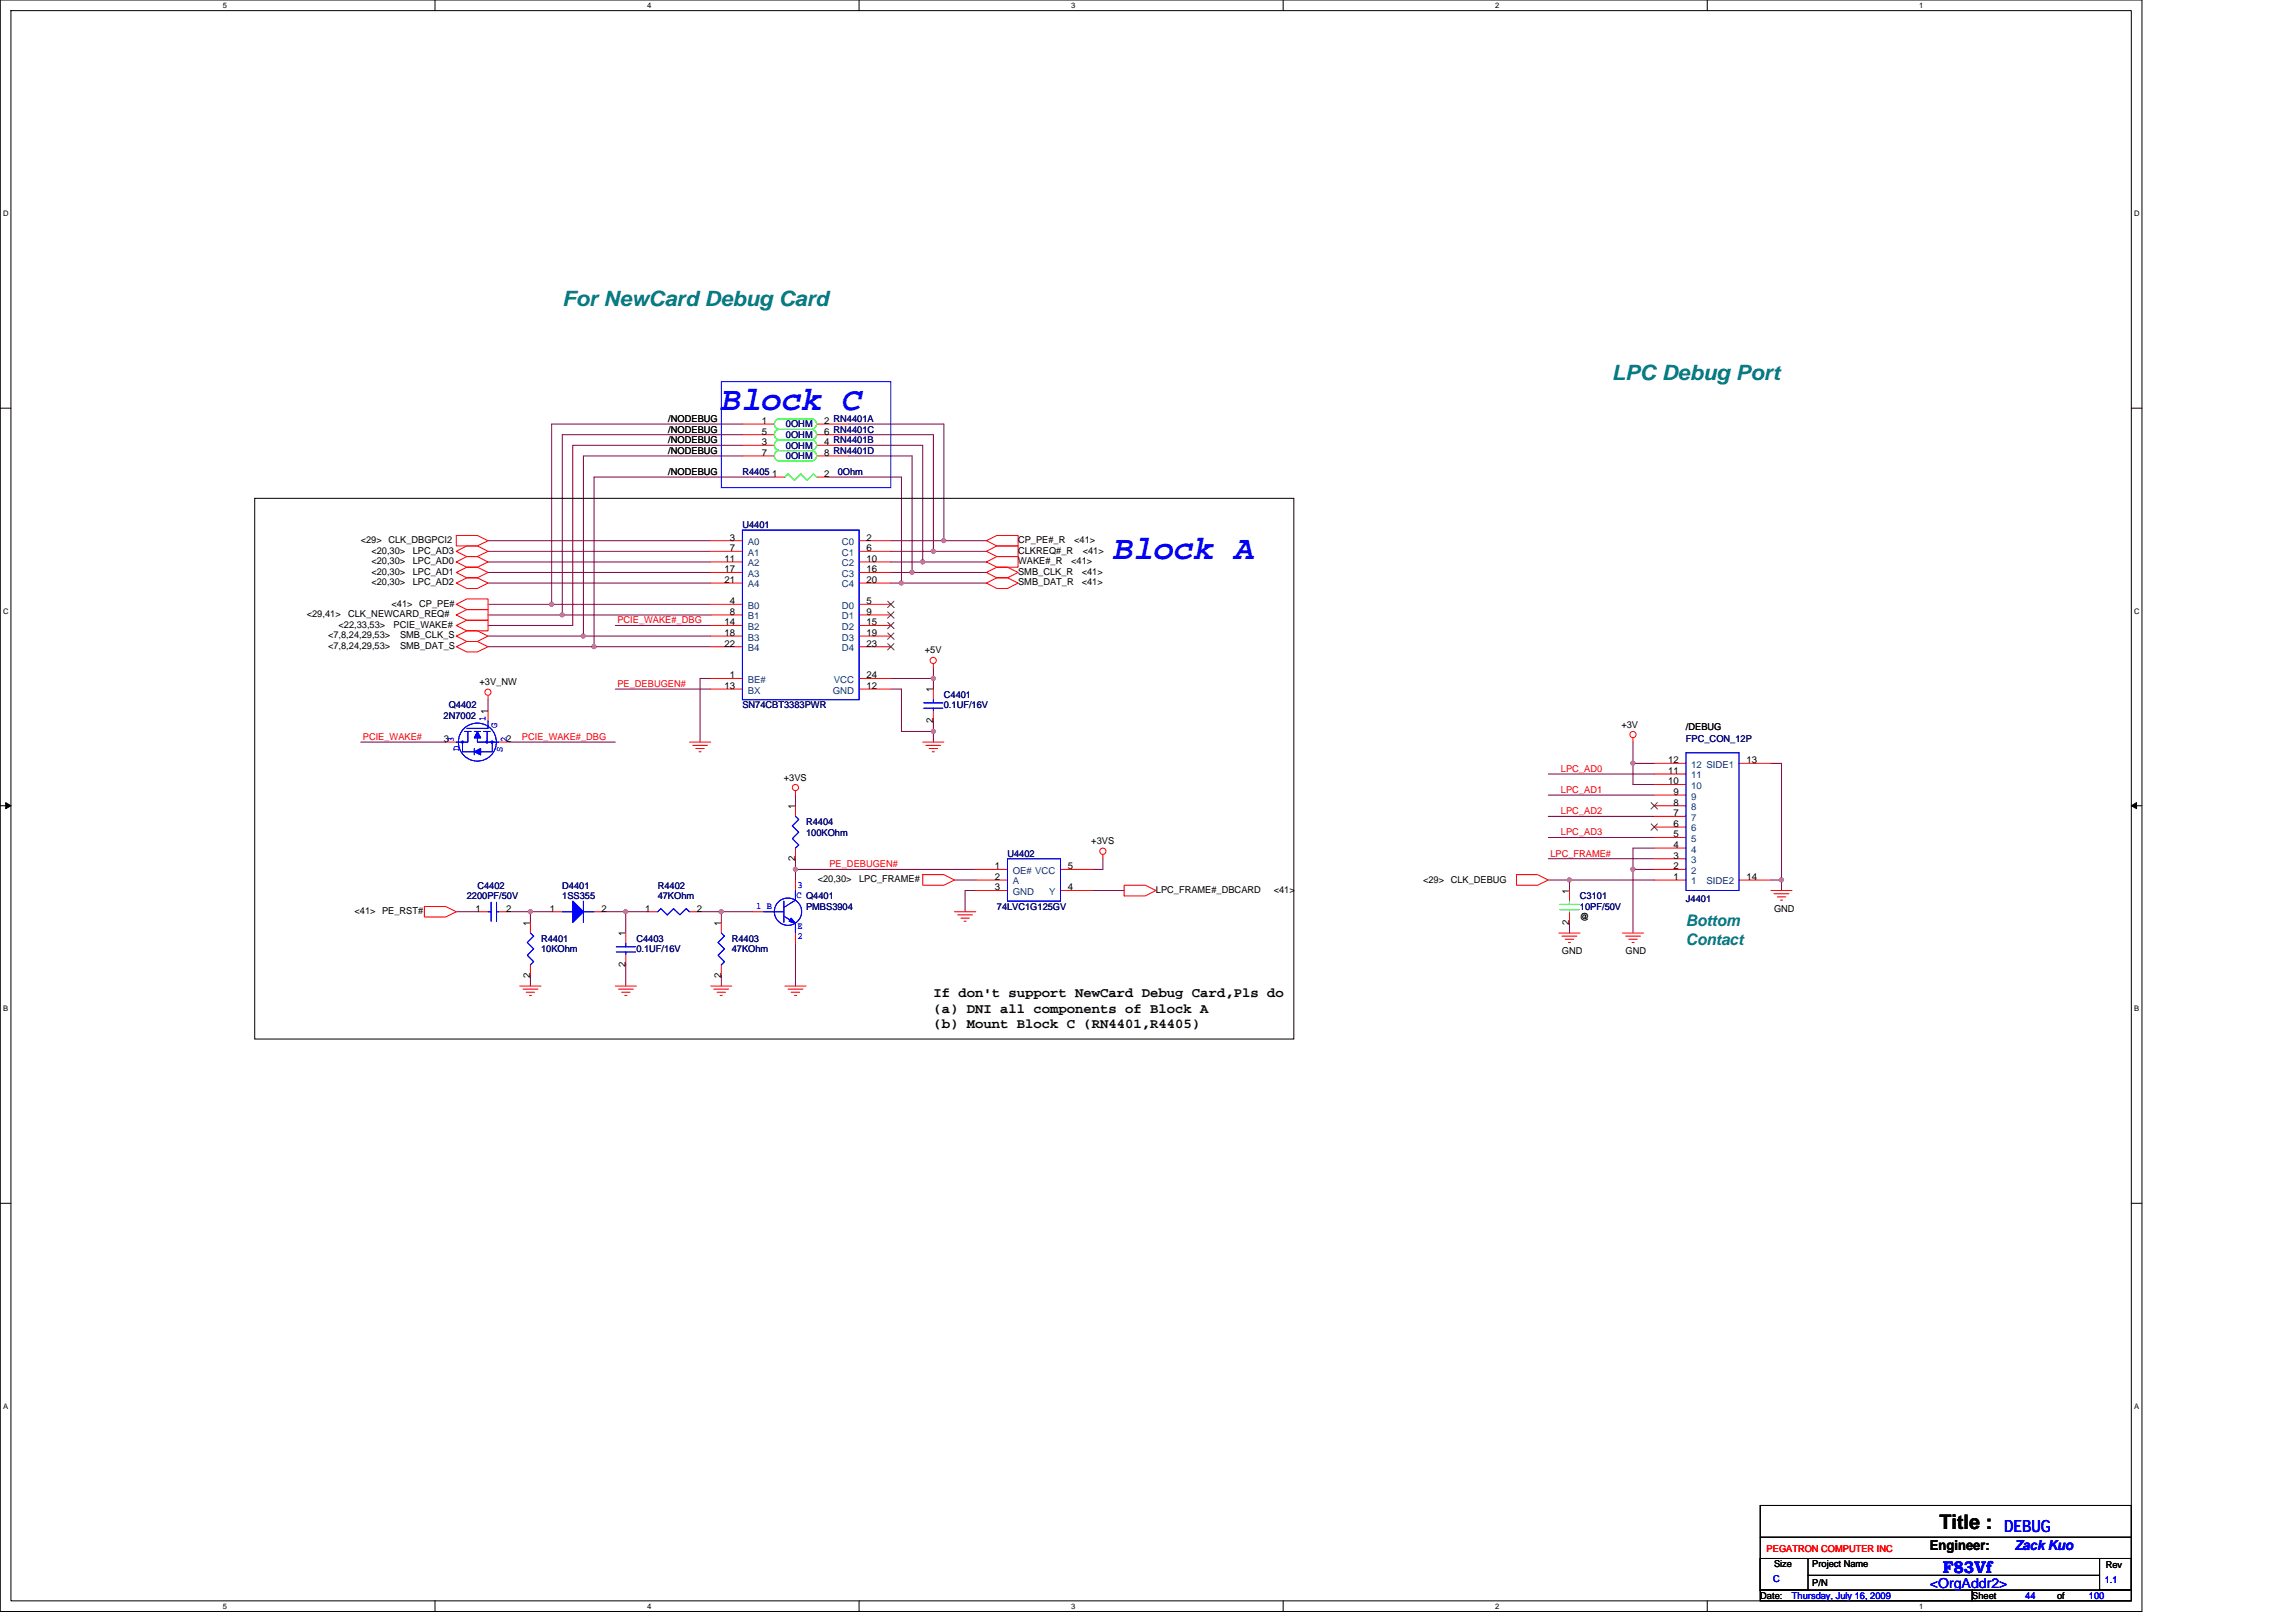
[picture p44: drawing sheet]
<svg xmlns="http://www.w3.org/2000/svg" width="297mm" height="210mm" viewBox="0 0 297 210" stroke-linecap="round" stroke-linejoin="round" font-family="sans-serif">
<defs><g id="words">
<g font-size="4.4" fill="#00f">
<text x="93.3" y="53.1">Block C</text>
<text x="144.1" y="72.3">Block A</text>
</g>
<g font-size="2.7" fill="#008080">
<text x="72.7" y="39.5">For NewCard Debug Card</text>
<text x="208.5" y="49.1">LPC Debug Port</text>
</g>
<text font-size="2.6" x="250.9" y="197.9">Title :</text>
<g font-size="2.2" fill="#00f">
<text x="251.3" y="203.5">F83Vf</text>
<text x="259.3" y="198.2">DEBUG</text>
</g>
<g font-size="2.1" fill="#008080">
<text x="218.1" y="119.8">Bottom</text>
<text x="218.1" y="122.2">Contact</text>
</g>
<g font-size="1.8">
<text x="120.8" y="129">If don't support NewCard Debug Card,Pls do</text>
<text x="120.8" y="131">(a) DNI all components of Block A</text>
<text x="120.8" y="133">(b) Mount Block C (RN4401,R4405)</text>
<text x="249.7" y="200.5">Engineer:</text>
</g>
<g font-size="1.8" fill="#00f">
<text x="260.6" y="200.5">Zack Kuo</text>
<text x="249.7" y="205.4">&lt;OrgAddr2&gt;</text>
</g>
<g font-size="1.2">
<text x="86.5" y="54.6">/NODEBUG</text>
<text x="86.5" y="57.4">/NODEBUG</text>
<text x="86.5" y="56">/NODEBUG</text>
<text x="86.5" y="58.7">/NODEBUG</text>
<text x="98.5" y="54.8">1</text>
<text x="98.5" y="57.6">3</text>
<text x="98.5" y="56.2">5</text>
<text x="98.5" y="59">7</text>
<text x="106.6" y="54.8">2 RN4401A</text>
<text x="106.6" y="57.6">4 RN4401B</text>
<text x="106.6" y="56.2">6 RN4401C</text>
<text x="106.6" y="59">8 RN4401D</text>
<text x="86.5" y="61.5">/NODEBUG</text>
<text x="99.9" y="61.7">1</text>
<text x="106.6" y="61.7">2</text>
<text x="46.7" y="70.3">&lt;29&gt; CLK_DBGPCI2</text>
<text x="48" y="71.6">&lt;20,30&gt;</text>
<text x="53.4" y="71.6">LPC_AD3</text>
<text x="94.4" y="69.9">3</text>
<text x="94.4" y="71.3">7</text>
<text x="112.1" y="69.9">2</text>
<text x="112.1" y="71.3">6</text>
<text x="131.7" y="70.3">CP_PE#_R</text>
<text x="131.7" y="71.6">CLKREQ#_R</text>
<text x="139" y="70.3">&lt;41&gt;</text>
<text x="140.1" y="71.6">&lt;41&gt;</text>
<text x="48" y="75.7">&lt;20,30&gt;</text>
<text x="48" y="74.4">&lt;20,30&gt;</text>
<text x="48" y="73">&lt;20,30&gt;</text>
<text x="53.4" y="75.7">LPC_AD2</text>
<text x="53.4" y="74.4">LPC_AD1</text>
<text x="53.4" y="73">LPC_AD0</text>
<text x="93.7" y="72.7">11</text>
<text x="93.7" y="74">17</text>
<text x="93.7" y="75.4">21</text>
<text x="112.1" y="72.7">10</text>
<text x="112.1" y="74">16</text>
<text x="112.1" y="75.4">20</text>
<text x="131.7" y="74.4">SMB_CLK_R</text>
<text x="131.7" y="75.7">SMB_DAT_R</text>
<text x="131.7" y="73">WAKE#_R</text>
<text x="138.6" y="73">&lt;41&gt;</text>
<text x="139.9" y="74.4">&lt;41&gt;</text>
<text x="140" y="75.7">&lt;41&gt;</text>
<text x="39.7" y="79.9">&lt;29,41&gt;</text>
<text x="42.4" y="82.6">&lt;7,8,24,29,53&gt;</text>
<text x="42.4" y="84">&lt;7,8,24,29,53&gt;</text>
<text x="43.8" y="81.2">&lt;22,33,53&gt;</text>
<text x="45" y="79.9">CLK_NEWCARD_REQ#</text>
<text x="50.6" y="78.5">&lt;41&gt; CP_PE#</text>
<text x="50.9" y="81.2">PCIE_WAKE#</text>
<text x="51.7" y="82.6">SMB_CLK_S</text>
<text x="51.7" y="84">SMB_DAT_S</text>
<text x="93.7" y="80.9">14</text>
<text x="93.7" y="82.3">18</text>
<text x="93.7" y="83.7">22</text>
<text x="94.4" y="78.2">4</text>
<text x="94.4" y="79.5">8</text>
<text x="112.1" y="78.2">5</text>
<text x="112.1" y="79.5">9</text>
<text x="112.1" y="80.9">15</text>
<text x="112.1" y="82.3">19</text>
<text x="112.1" y="83.7">23</text>
<text x="62" y="88.6">+3V_NW</text>
<text x="93.7" y="89.1">13</text>
<text x="94.4" y="87.8">1</text>
<text x="112.1" y="89.1">12</text>
<text x="112.1" y="87.8">24</text>
<text x="119.7" y="84.5">+5V</text>
<text x="120.7" y="89.6" transform="rotate(-90 120.7 89.6)">1</text>
<text x="57.4" y="96">3</text>
<text x="63.1" y="92.3" transform="rotate(-90 63.1 92.3)">1</text>
<text x="120.7" y="93.6" transform="rotate(-90 120.7 93.6)">2</text>
<text x="209.8" y="94.1">+3V</text>
<text x="218.1" y="94.4">/DEBUG</text>
<text x="101.4" y="101">+3VS</text>
<text x="215.8" y="101.5">10</text>
<text x="215.8" y="100.1">11</text>
<text x="215.8" y="98.7">12</text>
<text x="225.9" y="98.7">13</text>
<text x="102.9" y="104.7" transform="rotate(-90 102.9 104.7)">1</text>
<text x="216.5" y="107">6</text>
<text x="216.5" y="105.6">7</text>
<text x="216.5" y="104.2">8</text>
<text x="216.5" y="102.8">9</text>
<text x="102.9" y="111.4" transform="rotate(-90 102.9 111.4)">2</text>
<text x="128.7" y="112.5">1</text>
<text x="128.7" y="113.8">2</text>
<text x="138.2" y="112.5">5</text>
<text x="141.2" y="109.2">+3VS</text>
<text x="216.5" y="113.8">1</text>
<text x="216.5" y="112.5">2</text>
<text x="216.5" y="111.1">3</text>
<text x="216.5" y="109.7">4</text>
<text x="216.5" y="108.3">5</text>
<text x="225.9" y="113.8">14</text>
<text x="45.9" y="118.3">&lt;41&gt; PE_RST#</text>
<text x="61.5" y="117.9">1</text>
<text x="65.5" y="117.9">2</text>
<text x="68.6" y="119.8" transform="rotate(-90 68.6 119.8)">1</text>
<text x="71.1" y="117.9">1</text>
<text x="77.8" y="117.9">2</text>
<text x="83.5" y="117.9">1</text>
<text x="90.1" y="117.9">2</text>
<text x="93.3" y="119.8" transform="rotate(-90 93.3 119.8)">1</text>
<text x="105.8" y="114.2">&lt;20,30&gt;</text>
<text x="111.1" y="114.2">LPC_FRAME#</text>
<text x="128.7" y="115.2">3</text>
<text x="138.2" y="115.2">4</text>
<text x="149.5" y="115.5">LPC_FRAME#_DBCARD</text>
<text x="164.8" y="115.5">&lt;41&gt;</text>
<text x="184.1" y="114.3">&lt;29&gt; CLK_DEBUG</text>
<text x="203" y="119.6" transform="rotate(-90 203 119.6)">2</text>
<text x="203" y="115.6" transform="rotate(-90 203 115.6)">1</text>
<text x="204.4" y="119.1">@</text>
<text x="229.5" y="118">GND</text>
<text x="80.9" y="125.1" transform="rotate(-90 80.9 125.1)">2</text>
<text x="80.9" y="121.1" transform="rotate(-90 80.9 121.1)">1</text>
<text x="202.1" y="123.5">GND</text>
<text x="210.3" y="123.5">GND</text>
<text x="68.6" y="126.5" transform="rotate(-90 68.6 126.5)">2</text>
<text x="93.3" y="126.5" transform="rotate(-90 93.3 126.5)">2</text>
<text x="229.5" y="202.8">Size</text>
<text x="234.5" y="202.8">Project Name</text>
<text x="272.4" y="202.9">Rev</text>
<text x="227.7" y="206.9">Date:</text>
<text x="234.5" y="205.2">P/N</text>
<text x="255.2" y="206.9">Sheet</text>
<text x="266.1" y="206.9">of</text>
</g>
<g font-size="1.2" fill="#000080">
<text x="101.7" y="55.3">0OHM</text>
<text x="101.7" y="58">0OHM</text>
<text x="101.7" y="56.7">0OHM</text>
<text x="101.7" y="59.4">0OHM</text>
<text x="96.1" y="61.5">R4405</text>
<text x="108.4" y="61.5">0Ohm</text>
<text x="96.1" y="68.3">U4401</text>
<text x="57.4" y="93">2N7002</text>
<text x="58.1" y="91.7">Q4402</text>
<text x="96.1" y="91.7">SN74CBT3383PWR</text>
<text x="122.1" y="90.3">C4401</text>
<text x="122.1" y="91.7">0.1UF/16V</text>
<text x="218.1" y="96">FPC_CON_12P</text>
<text x="104.3" y="106.7">R4404</text>
<text x="104.3" y="108.1">100KOhm</text>
<text x="130.3" y="110.8">U4402</text>
<text x="60.4" y="116.3">2200PF/50V</text>
<text x="61.8" y="115">C4402</text>
<text x="72.7" y="115">D4401</text>
<text x="72.7" y="116.3">1SS355</text>
<text x="85.1" y="115">R4402</text>
<text x="85.1" y="116.3">47KOhm</text>
<text x="104.3" y="117.7">PMBS3904</text>
<text x="129" y="117.7">74LVC1G125GV</text>
<text x="204.4" y="116.3">C3101</text>
<text x="204.4" y="117.7">10PF/50V</text>
<text x="218.1" y="116.8">J4401</text>
<text x="70" y="121.8">R4401</text>
<text x="70" y="123.2">10KOhm</text>
<text x="82.3" y="121.8">C4403</text>
<text x="82.3" y="123.2">0.1UF/16V</text>
<text x="94.7" y="121.8">R4403</text>
<text x="94.7" y="123.2">47KOhm</text>
</g>
<g font-size="1.2" fill="#004080">
<text x="96.7" y="70.5">A0</text>
<text x="96.7" y="71.9">A1</text>
<text x="108.9" y="70.5">C0</text>
<text x="108.9" y="71.9">C1</text>
<text x="96.7" y="73.3">A2</text>
<text x="96.7" y="74.6">A3</text>
<text x="96.7" y="76">A4</text>
<text x="108.9" y="73.3">C2</text>
<text x="108.9" y="74.6">C3</text>
<text x="108.9" y="76">C4</text>
<text x="96.7" y="78.8">B0</text>
<text x="96.7" y="80.1">B1</text>
<text x="96.7" y="81.5">B2</text>
<text x="96.7" y="82.9">B3</text>
<text x="108.9" y="78.8">D0</text>
<text x="108.9" y="80.1">D1</text>
<text x="108.9" y="81.5">D2</text>
<text x="108.9" y="82.9">D3</text>
<text x="96.7" y="84.2">B4</text>
<text x="96.7" y="88.3">BE#</text>
<text x="96.7" y="89.7">BX</text>
<text x="107.7" y="89.7">GND</text>
<text x="107.9" y="88.3">VCC</text>
<text x="108.9" y="84.2">D4</text>
<text x="218.8" y="100.7">11</text>
<text x="218.8" y="99.3">12 SIDE1</text>
<text x="218.8" y="107.6">6</text>
<text x="218.8" y="106.2">7</text>
<text x="218.8" y="104.8">8</text>
<text x="218.8" y="103.4">9</text>
<text x="218.8" y="102.1">10</text>
<text x="131" y="113.1">OE# VCC</text>
<text x="218.8" y="113.1">2</text>
<text x="218.8" y="111.7">3</text>
<text x="218.8" y="110.3">4</text>
<text x="218.8" y="108.9">5</text>
<text x="131" y="114.4">A</text>
<text x="131" y="115.8">GND</text>
<text x="135.7" y="115.8">Y</text>
<text x="218.8" y="114.4">1</text>
<text x="220.8" y="114.4">SIDE2</text>
</g>
<g font-size="1.2" fill="#f00">
<text x="79.9" y="80.6">PCIE_WAKE#_DBG</text>
<text x="79.9" y="88.9">PE_DEBUGEN#</text>
<text x="46.9" y="95.7">PCIE_WAKE#</text>
<text x="67.5" y="95.7">PCIE_WAKE#_DBG</text>
<text x="201.9" y="99.9">LPC_AD0</text>
<text x="201.9" y="102.6">LPC_AD1</text>
<text x="201.9" y="105.3">LPC_AD2</text>
<text x="107.3" y="112.2">PE_DEBUGEN#</text>
<text x="200.6" y="110.8">LPC_FRAME#</text>
<text x="201.9" y="108.1">LPC_AD3</text>
<text x="228.6" y="200.8">PEGATRON COMPUTER INC</text>
</g>
<g font-size="1.2" fill="#00f">
<text x="62.8" y="93.3" transform="rotate(-90 62.8 93.3)">1</text>
<text x="64.3" y="94.2" transform="rotate(-90 64.3 94.2)">G</text>
<text x="58.7" y="96" transform="rotate(-90 58.7 96)">3</text>
<text x="59.4" y="97.1" transform="rotate(-90 59.4 97.1)">D</text>
<text x="65" y="97.3" transform="rotate(-90 65 97.3)">S</text>
<text x="65.6" y="96" transform="rotate(-90 65.6 96)">2</text>
<text x="97.8" y="117.6">1 B</text>
<text x="103.1" y="116.2">C Q4401</text>
<text x="103.2" y="114.8">3</text>
<text x="103.2" y="120.2">E</text>
<text x="103.2" y="121.5">2</text>
<text x="229.4" y="204.7">C</text>
<text x="231.8" y="206.9">Thursday, July 16, 2009</text>
<text x="262" y="206.9">44</text>
<text x="270.3" y="206.9">100</text>
<text x="272.3" y="204.8">1.1</text>
</g>
<g font-size="1">
<text x="28.8" y="1">5</text>
<text x="83.7" y="1">4</text>
<text x="138.6" y="1">3</text>
<text x="193.4" y="1">2</text>
<text x="248.3" y="1">1</text>
<text x=".4" y="28">D</text>
<text x="276.1" y="28">D</text>
<text x=".4" y="79.4">C</text>
<text x="276.1" y="79.4">C</text>
<text x=".4" y="130.9">B</text>
<text x="276.1" y="130.9">B</text>
<text x=".4" y="182.3">A</text>
<text x="276.1" y="182.3">A</text>
<text x="28.8" y="208.2">5</text>
<text x="83.7" y="208.2">4</text>
<text x="138.6" y="208.2">3</text>
<text x="193.4" y="208.2">2</text>
<text x="248.3" y="208.2">1</text>
</g>
</g></defs>
<path d="M0 0h277.1v208.5h-277.1zM1.4 1.4h274.3v205.7h-274.3z" fill="none" stroke="#000" stroke-width=".13"/>
<g fill="#fff">
<path d="M28.8 .1h.6v1.1h-.6z"/>
<path d="M28.8 207.3h.6v1.1h-.6z"/>
</g>
<path d="M56.3 0v1.4M56.3 207.1v1.4" fill="none" stroke="#000" stroke-width=".13"/>
<g fill="#fff">
<path d="M83.7 .1h.6v1.1h-.6z"/>
<path d="M83.7 207.3h.6v1.1h-.6z"/>
</g>
<path d="M111.1 0v1.4M111.1 207.1v1.4" fill="none" stroke="#000" stroke-width=".13"/>
<g fill="#fff">
<path d="M138.6 .1h.5v1.1h-.5z"/>
<path d="M138.6 207.3h.5v1.1h-.5z"/>
</g>
<path d="M166 0v1.4M166 207.1v1.4" fill="none" stroke="#000" stroke-width=".13"/>
<g fill="#fff">
<path d="M193.4 .1h.6v1.1h-.6z"/>
<path d="M193.4 207.3h.6v1.1h-.6z"/>
</g>
<path d="M220.9 0v1.4M220.9 207.1v1.4" fill="none" stroke="#000" stroke-width=".13"/>
<g fill="#fff">
<path d="M248.3 .1h.6v1.1h-.6z"/>
<path d="M248.3 207.3h.6v1.1h-.6z"/>
<path d="M.4 27.1h.7v1.1h-.7z"/>
<path d="M276.1 27.1h.7v1.1h-.7z"/>
<path d="M.4 78.5h.7v1.1h-.7z"/>
<path d="M276.1 78.5h.7v1.1h-.7z"/>
</g>
<path d="M0 52.8h1.4M275.7 52.8h1.4" fill="none" stroke="#000" stroke-width=".13"/>
<g fill="#fff">
<path d="M.4 130h.7v1.1h-.7z"/>
<path d="M276.1 130h.7v1.1h-.7z"/>
</g>
<path d="M0 104.2h1.4M275.7 104.2h1.4" fill="none" stroke="#000" stroke-width=".13"/>
<path d="M.7 103.8l.7 .4-.7 .4zM275.7 104.2l.7-.4v.8z" fill="#000" stroke="#000" stroke-width=".13"/>
<g fill="#fff">
<path d="M.4 181.4h.7v1.1h-.7z"/>
<path d="M276.1 181.4h.7v1.1h-.7z"/>
</g>
<path d="M33 64.5h134.4v69.9h-134.4zM0 155.7h1.4M275.7 155.7h1.4M227.7 194.8h48v10.9h-48zM227.7 198.9h48M227.7 201.6h6.2v4.1h-6.2zM227.7 205.7h27.5v1.4h-27.5zM233.9 203.8h37.7M234 201.6h37.6M255.2 205.7h20.5v1.4h-20.5zM271.6 201.6h4.1v4.1h-4.1z" fill="none" stroke="#000" stroke-width=".13"/>
<g fill="none" stroke="#800040" stroke-width=".13">
<path d="M96.1 54.9h-24.7v23.3M96.1 56.2h-23.4v23.4M96.1 57.6h-22v23.3h-11M96.1 59h-20.6v23.3M109.8 56.2h11v15.1M109.8 57.6h9.6v15.1M109.8 59h8.2v15.1M109.8 54.9h12.3v15.1M63.1 72.7h28.8M63.1 79.6h9.6M63.1 78.2h8.3M63.1 70h28.8"/>
<path d="M63.1 71.3h28.8M63.1 74.1h28.8M63.1 75.4h28.8M71.4 78.2h20.5M72.7 79.6h19.2M100.2 61.7h-23.3v22M107 61.7h9.6v13.7M115.2 71.3h5.6M115.2 72.7h4.2M115.2 74.1h2.8M115.2 75.4h1.4M115.2 70h6.9"/>
<path d="M116.6 75.4h11M118 74.1h9.6M119.4 72.7h8.2M120.8 71.3h6.8M122.1 70h5.5M46.7 96h11M63.1 83.7h13.8M63.1 82.3h12.4M63.1 90.5v1.4M65.9 96h13.7M75.5 82.3h16.4M76.9 83.7h15"/>
<path d="M79.6 80.9h12.3M79.6 89.2h12.3M91.9 87.8h-1.3v8.2M115.2 89.2h1.4v5.4h4.2M115.2 87.8h5.6M120.8 94.6v1.4M120.8 87.8v1.4M120.8 93.3v1.3M120.8 86.4v1.4M211.3 98.8h2.7M211.3 98.8v2.7h2.7M211.3 96v2.8"/>
<path d="M229.1 98.8h1.4v15.1M59 118h2.8M65.9 118h2.7v1.3M68.6 118h2.8M78.2 118h2.8M81 118v2.7M81 118h2.7M90.6 118h2.7M93.3 118v1.3M93.3 118h4.1M102.9 111.1v1.4M102.9 102.9v1.3"/>
<path d="M102.9 112.5v1.4M102.9 112.5h23.3M123.5 113.9h2.7M126.2 115.2h-1.3v2.8M141.3 115.2h4.1M142.7 111.1v1.4h-1.4M200.3 100.1h13.7M200.3 102.9h13.7M200.3 105.6h13.7M200.3 108.4h13.7M200.3 111.1h13.7M200.3 113.9h2.7"/>
<path d="M203 113.9v1.3M203 119.3v1.4M203 113.9h11M211.3 112.5h2.7M211.3 112.5v8.2M214 109.7h-2.7v2.8M229.1 113.9h1.4M230.5 113.9v1.3M68.6 126.2v1.4M81 124.8v2.8M93.3 126.2v1.4M102.9 122.1v5.5"/>
</g>
<g fill="#f0f" stroke="#f0f" stroke-width=".13">
<circle cx="120.7" cy="71.3" r=".27"/>
<circle cx="71.4" cy="78.2" r=".27"/>
<circle cx="76.8" cy="83.7" r=".27"/>
<circle cx="93.3" cy="117.9" r=".27"/>
<circle cx="75.5" cy="82.3" r=".27"/>
<circle cx="118" cy="74" r=".27"/>
<circle cx="72.7" cy="79.6" r=".27"/>
<circle cx="116.6" cy="75.4" r=".27"/>
<circle cx="120.7" cy="94.6" r=".27"/>
<circle cx="120.7" cy="87.8" r=".27"/>
<circle cx="68.6" cy="117.9" r=".27"/>
<circle cx="122.1" cy="69.9" r=".27"/>
<circle cx="80.9" cy="117.9" r=".27"/>
<circle cx="119.4" cy="72.7" r=".27"/>
<circle cx="102.9" cy="112.5" r=".27"/>
<circle cx="211.2" cy="112.5" r=".27"/>
<circle cx="211.2" cy="98.8" r=".27"/>
<circle cx="203" cy="113.8" r=".27"/>
<circle cx="230.5" cy="113.8" r=".27"/>
</g>
<g fill="none" stroke="#f00" stroke-width=".13">
<path d="M96.1 54.9h4.1M96.1 57.6h4.1M96.1 56.2h4.1M96.1 59h4.1M105.7 54.9h4.1M105.7 57.6h4.1M105.7 56.2h4.1M105.7 59h4.1M59 69.3h2.8l1.3 .7-1.3 .6h-2.8zM59 79.6l1.4-.7h2.7v1.3h-2.7zM59 78.2l1.4-.7h2.7v1.4h-2.7zM59 71.3l1.4-.7h1.4l1.3 .7-1.3 .7h-1.4z"/>
<path d="M59 75.4l1.4-.6h1.4l1.3 .6-1.3 .7h-1.4zM59 74.1l1.4-.7h1.4l1.3 .7-1.3 .7h-1.4zM59 72.7l1.4-.7h1.4l1.3 .7-1.3 .7h-1.4zM91.9 70h4.2M91.9 71.3h4.2M91.9 72.7h4.2M91.9 74.1h4.2M91.9 75.4h4.2M91.9 78.2h4.2M91.9 79.6h4.2M100.2 61.7h1.3M105.7 61.7h1.3"/>
<path d="M111.1 70h4.1M111.1 71.3h4.1M111.1 72.7h4.1M111.1 74.1h4.1M111.1 75.4h4.1M111.1 78.2h4.1M111.1 79.6h4.1M127.6 74.1l1.4-.7h1.3l1.4 .7-1.4 .7h-1.3zM127.6 75.4l1.4-.6h1.3l1.4 .6-1.4 .7h-1.3zM127.6 72.7l1.4-.7h2.7v1.4h-2.7zM127.6 70l1.4-.7h2.7v1.3h-2.7zM127.6 71.3l1.4-.7h2.7v1.4h-2.7z"/>
<path d="M57.7 96h1.3M59 82.3l1.4-.7h1.4l1.3 .7-1.3 .7h-1.4zM59 83.7l1.4-.7h1.4l1.3 .7-1.3 .6h-1.4zM59 80.9l1.4-.7h2.7v1.4h-2.7zM63.1 91.9v1.4M63.1 90v.5M64.5 96h1.4M89.2 96h2.7M89.6 96.4h1.9M90 96.8h1.1M90.4 97.3h.3M91.9 80.9h4.2"/>
<path d="M91.9 82.3h4.2M91.9 83.7h4.2M91.9 87.8h4.2M91.9 89.2h4.2M111.1 80.9h4.1M111.1 82.3h4.1M111.1 83.7h4.1M111.1 87.8h4.1M111.1 89.2h4.1M119.4 96h2.7M119.8 96.4h1.9M120.2 96.8h1.1"/>
<path d="M120.6 97.3h.3M120.8 85.9v.5M120.8 89.2v1.3M120.8 91.9v1.4M211.3 95.5v.5M214 98.8h4.1M225 98.8h4.1M54.9 117.3h2.8l1.3 .7-1.3 .6h-2.8zM61.8 118h1.3M64.5 118h1.4M68.6 119.3v1.4M71.4 118h1.3"/>
<path d="M76.9 118h1.3M83.7 118h1.4M89.2 118h1.4M93.3 119.3v1.4M97.4 118h1.4M102.9 102.3v.6M102.9 104.2v1.4M102.9 109.7v1.4M102.9 113.9v1.3M119.4 113.2h2.7l1.4 .7-1.4 .6h-2.7zM123.5 118h2.7M123.9 118.4h1.9"/>
<path d="M124.3 118.8h1.1M124.7 119.2h.3M126.2 113.9h4.1M126.2 112.5h4.1M126.2 115.2h4.1M137.2 112.5h4.1M137.2 115.2h4.1M142.7 110.6v.5M145.4 114.5h2.8l1.3 .7-1.3 .7h-2.8zM196.2 113.2h2.7l1.4 .7-1.4 .6h-2.7zM203 115.2v1.4M203 118v1.3"/>
<path d="M214 113.9h4.1M214 112.5h4.1M214 111.1h4.1M214 109.7h4.1M214 108.4h4.1M214 107h4.1M214 105.6h4.1M214 104.2h4.1M214 102.9h4.1M214 101.5h4.1M214 100.1h4.1M225 113.9h4.1"/>
<path d="M229.1 115.2h2.7M229.5 115.6h1.9M229.9 116h1.1M230.3 116.5h.3M67.2 127.6h2.8M67.7 128h1.9M68.1 128.4h1.1M68.5 128.8h.3M68.6 124.8v1.4M79.6 127.6h2.7M80 128h1.9M80.4 128.4h1.1"/>
<path d="M80.8 128.8h.3M81 120.7v1.4M81 123.4v1.4M91.9 127.6h2.8M92.3 128h2M92.8 128.4h1.1M93.2 128.8h.2M93.3 124.8v1.4M101.5 127.6h2.8M102 128h1.9M102.4 128.4h1.1M102.8 128.8h.3"/>
<path d="M102.9 120.7v1.4M201.7 120.7h2.7M202.1 121.1h1.9M202.5 121.5h1.1M202.9 121.9h.3M209.9 120.7h2.7M210.3 121.1h1.9M210.7 121.5h1.1M211.1 121.9h.3"/>
<circle cx="63.1" cy="89.6" r=".4"/>
<circle cx="120.7" cy="85.4" r=".4"/>
<circle cx="211.3" cy="95" r=".4"/>
<circle cx="102.9" cy="101.9" r=".4"/>
<circle cx="142.7" cy="110.1" r=".4"/>
</g>
<g fill="none" stroke="#00f" stroke-width=".13">
<path d="M93.3 49.4h21.9v13.7h-21.9zM96.1 68.6h15v21.9h-15zM59.8 96v1.3h3.9v-1.3M60.1 94.6h.8M60.5 94.6v1.4h-1.5M61.4 94.6h.8M61.4 96.8v.9M61.8 94.6v1.4h1.2M62.6 94.6h.8M63 94.6v1.4h1.5M63.1 93.3v.9h-2.7M119.5 90.9h2.5"/>
<path d="M119.5 91.6h2.5M120.8 90.5v.4M120.8 91.6v.3M218.1 97.4h6.9v17.8h-6.9zM63.1 118h.4M63.5 116.7v2.5M64.2 116.7v2.5M64.2 118h.3M72.7 118h1.4M75.5 116.6v2.7M75.5 118h1.4M89.2 118l-.4-.4-.8 .8-.9-.8-.8 .8-.8-.8-.4 .4"/>
<path d="M98.8 118h2.6M101.4 116.6v2.7M101.4 118.5l1.5 1v1.2M102.9 105.6l.4 .4-.8 .8 .8 .9-.8 .8 .8 .8-.4 .4M102.9 115.2v1.3l-1.5 .9M130.3 111.1h6.9v5.5h-6.9zM68.6 120.7l.4 .4-.8 .8 .8 .9-.8 .8 .8 .8-.4 .4M79.7 122.5h2.5M79.7 123.2h2.5M81 122.1v.4M81 123.2v.2M93.3 120.7l.4 .4-.8 .8 .8 .9-.8 .8 .8 .8-.4 .4"/>
<circle cx="61.8" cy="96" r="2.46"/>
<circle cx="101.9" cy="117.9" r="1.77"/>
</g>
<g fill="none" stroke="#804000" stroke-width=".13">
<path d="M114.8 77.8l.9 .8M114.8 79.2l.9 .8M115.7 77.8l-.9 .8M115.7 79.2l-.9 .8M114.8 80.5l.9 .8M114.8 81.9l.9 .8M114.8 83.3l.9 .8M115.7 80.5l-.9 .8M115.7 81.9l-.9 .8M115.7 83.3l-.9 .8M213.6 106.6l.8 .8M213.6 103.8l.8 .9"/>
<path d="M214.4 106.6l-.8 .8M214.4 103.8l-.8 .9"/>
</g>
<g fill="#00f" stroke="#00f" stroke-width=".13">
<path d="M74.1 116.6l1.4 1.4-1.4 1.3z" fill-rule="evenodd"/>
<path d="M74.1 116.6l1.4 1.4-1.4 1.3z" fill-rule="evenodd"/>
<path d="M102.4 118.8l.5 .7-.8-.3z" fill-rule="evenodd"/>
<path d="M102.4 118.8l.5 .7-.8-.3z" fill-rule="evenodd"/>
<path d="M59.7 95.9h.2v.2h-.2z" fill-rule="evenodd"/>
<path d="M62.9 95.9h.2v.2h-.2z" fill-rule="evenodd"/>
<path d="M63.6 95.9h.2v.2h-.2z" fill-rule="evenodd"/>
<path d="M61.4 97.3l.8-.5v.9z" fill-rule="evenodd"/>
<path d="M61.8 94.6l.4 .9h-.8z" fill-rule="evenodd"/>
<path d="M59.7 95.9h.2v.2h-.2z" fill-rule="evenodd"/>
<path d="M62.9 95.9h.2v.2h-.2z" fill-rule="evenodd"/>
<path d="M63.6 95.9h.2v.2h-.2z" fill-rule="evenodd"/>
<path d="M61.4 97.3l.8-.5v.9z" fill-rule="evenodd"/>
<path d="M61.8 94.6l.4 .9h-.8z" fill-rule="evenodd"/>
</g>
<path d="M100.7 54.2a.69 .69 0 0 0-.5 .7 .69 .69 0 0 0 .5 .6M100.7 56.9a.69 .69 0 0 0-.5 .7 .69 .69 0 0 0 .5 .7M100.7 55.6a.67 .67 0 0 0-.5 .6 .67 .67 0 0 0 .5 .7M100.7 58.3a.69 .69 0 0 0-.5 .7 .69 .69 0 0 0 .5 .6M100.7 54.2h4.4a.68 .68 0 0 1 .5 .7 .68 .68 0 0 1-.5 .6M100.7 55.6h4.4a.67 .67 0 0 1 .5 .6 .67 .67 0 0 1-.5 .7M100.7 56.9h4.4a.68 .68 0 0 1 .5 .7 .68 .68 0 0 1-.5 .7M100.7 58.3h4.4M100.7 59.7h4.4M105.1 58.3a.67 .67 0 0 1 .5 .7 .67 .67 0 0 1-.5 .6M101.5 61.7l.5-.4 .8 .8 .8-.8 .8 .8 .8-.8 .5 .4" fill="none" stroke="#0f0" stroke-width=".13"/>
<path d="M201.8 117h2.5M201.8 117.7h2.5M203 116.6v.4M203 117.7v.3" fill="none" stroke="#00ff80" stroke-width=".13"/>
<use href="#words"/>
</svg>
